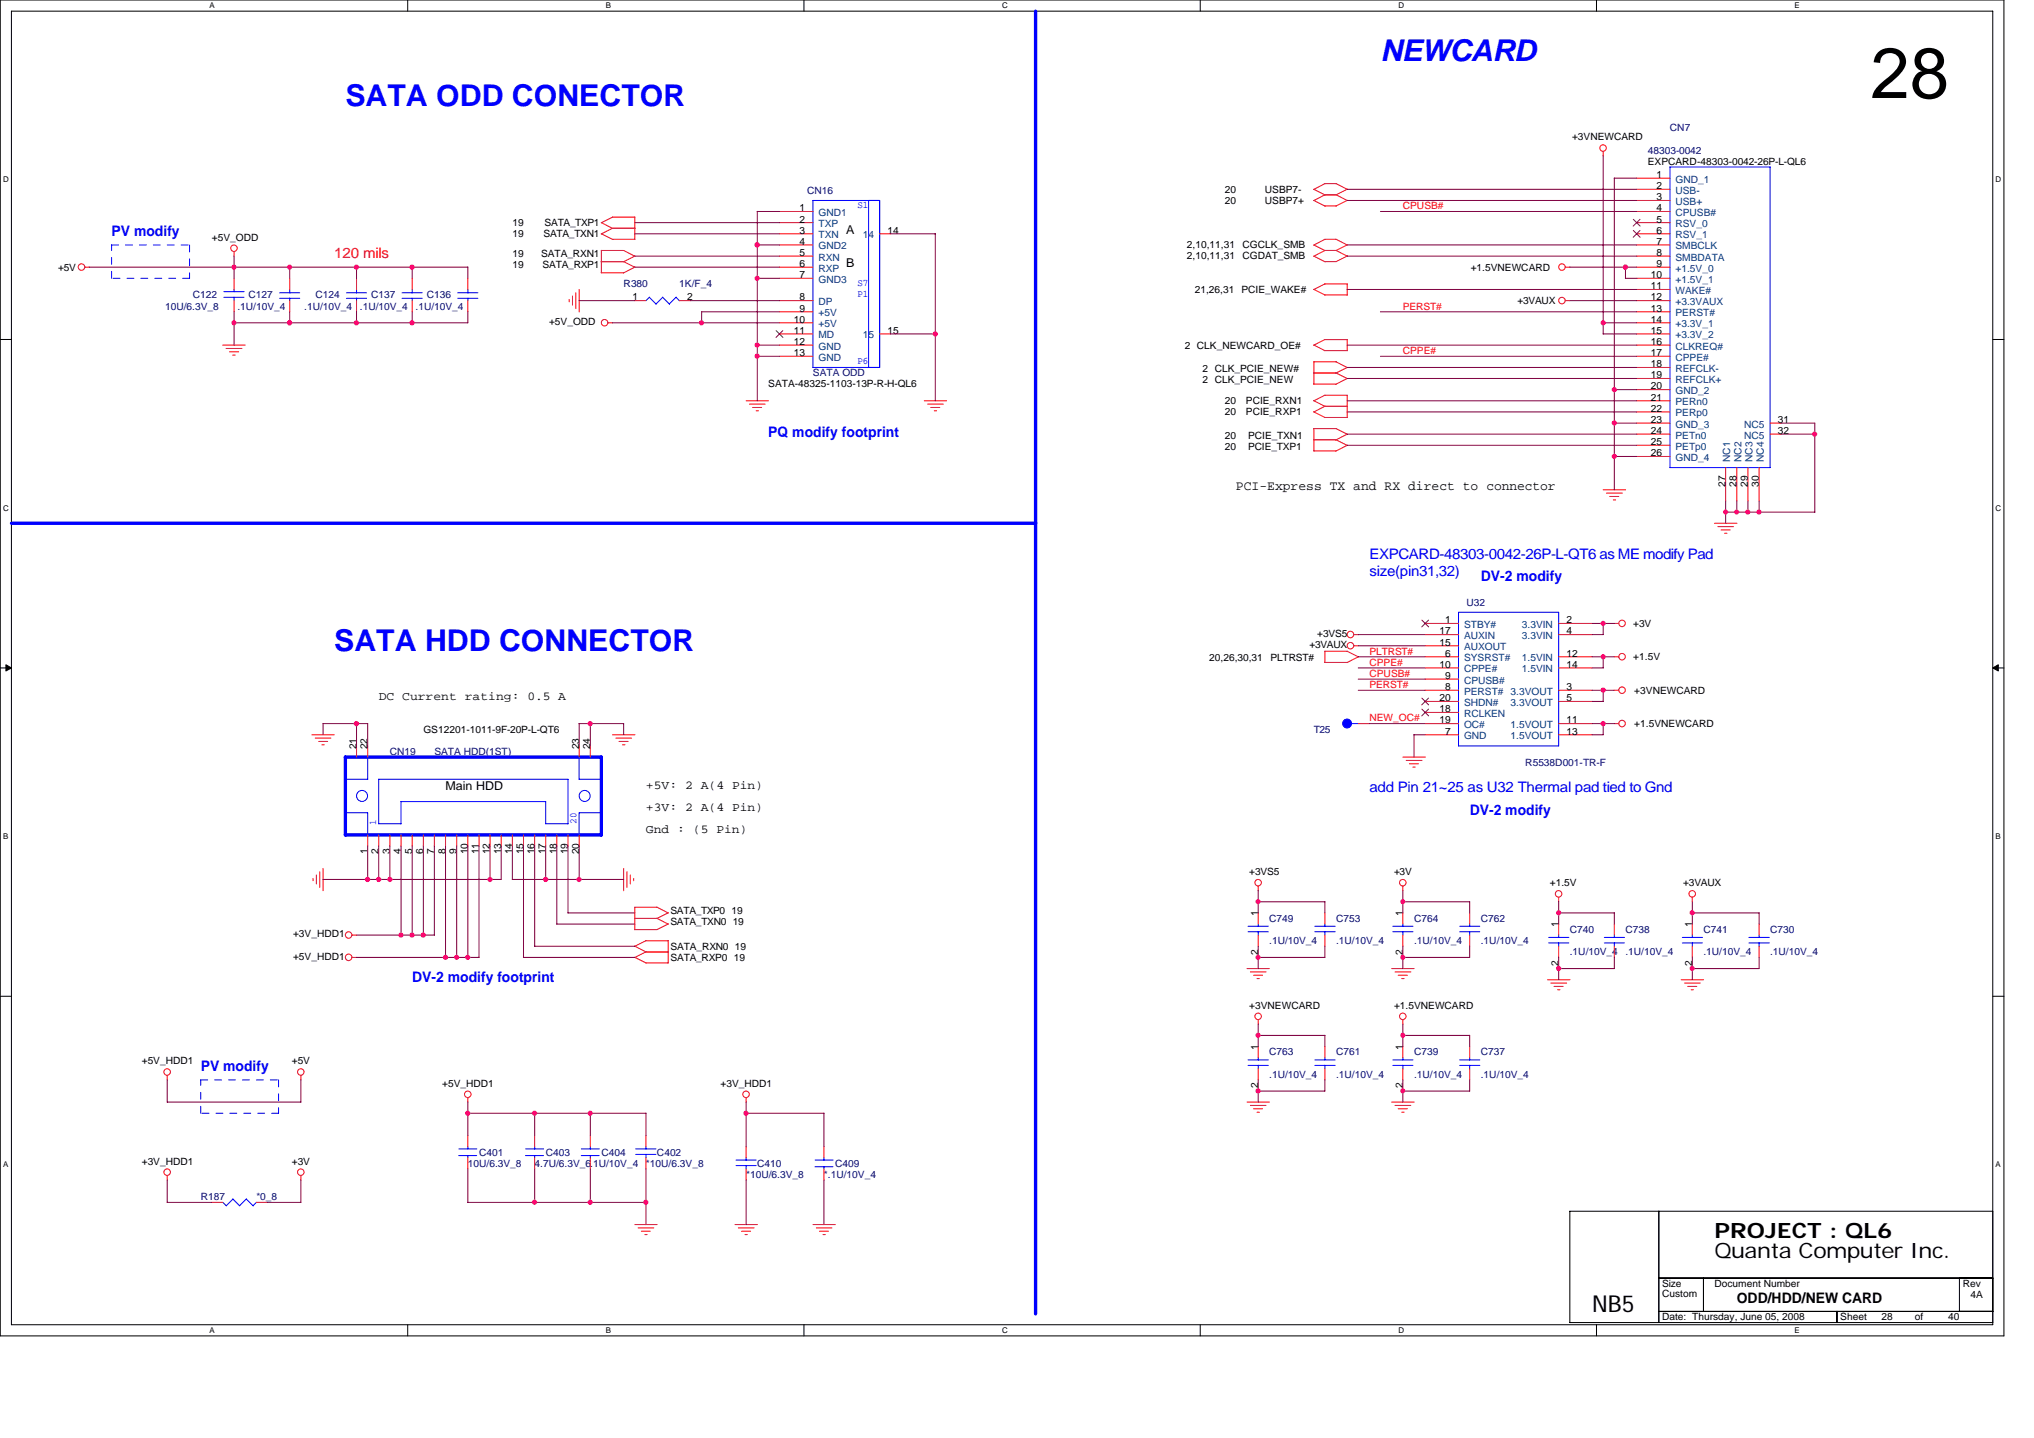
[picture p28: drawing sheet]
<svg xmlns="http://www.w3.org/2000/svg" width="297mm" height="210mm" viewBox="0 0 297 210" stroke-linecap="round" stroke-linejoin="round" font-family="sans-serif">
<defs><g id="words">
<text font-size="10.4" x="273.2" y="14.3">28</text>
<g font-size="4.4" fill="#00f">
<text x="201.6" y="8.9">NEWCARD</text>
<text x="50.4" y="15.5">SATA ODD CONECTOR</text>
<text x="48.8" y="95.1">SATA HDD CONNECTOR</text>
</g>
<text font-size="3.4" x="232.5" y="191.6">NB5</text>
<g font-size="3.1">
<text x="250.4" y="183.7">Quanta Computer Inc.</text>
<text x="250.4" y="180.8">PROJECT : QL6</text>
</g>
<g font-size="2.1" fill="#00f">
<text x="16.3" y="34.5">PV modify</text>
<text x="112.2" y="63.8">PQ modify footprint</text>
<text x="200" y="81.6">EXPCARD-48303-0042-26P-L-QT6 as ME modify Pad</text>
<text x="200" y="84.1">size(pin31,32)</text>
<text x="216.3" y="84.9">DV-2 modify</text>
<text x="200" y="115.7">add Pin 21~25 as U32 Thermal pad tied to Gnd</text>
<text x="214.6" y="119">DV-2 modify</text>
<text x="60.2" y="143.4">DV-2 modify footprint</text>
<text x="29.3" y="156.4">PV modify</text>
</g>
<text font-size="2.1" fill="#f00" x="48.8" y="37.7">120 mils</text>
<text font-size="2.1" x="253.6" y="190.2">ODD/HDD/NEW CARD</text>
<text font-size="1.9" x="180.5" y="71.5">PCI-Express TX and RX direct to connector</text>
<g font-size="1.8">
<text x="123.6" y="34.1">A</text>
<text x="123.6" y="39">B</text>
<text x="55.3" y="102.2">DC Current rating: 0.5 A</text>
<text x="65.1" y="115.4">Main HDD</text>
<text x="94.3" y="115.2">+5V: 2 A(4 Pin)</text>
<text x="94.3" y="118.4">+3V: 2 A(4 Pin)</text>
<text x="94.3" y="121.7">Gnd : (5 Pin)</text>
</g>
<g font-size="1.5">
<text x="229.6" y="20.5">+3VNEWCARD</text>
<text x="178.9" y="29.8">20</text>
<text x="178.9" y="28.1">20</text>
<text x="184.7" y="29.8">USBP7+</text>
<text x="184.7" y="28.1">USBP7-</text>
<text x="240.6" y="24.1">EXPCARD-48303-0042-26P-L-QL6</text>
<text x="241.9" y="26">1</text>
<text x="241.9" y="29.3">3</text>
<text x="241.9" y="27.6">2</text>
<text x="30.9" y="35.1">+5V_ODD</text>
<text x="74.8" y="34.6">19</text>
<text x="74.8" y="33">19</text>
<text x="79.4" y="34.6">SATA_TXN1</text>
<text x="79.5" y="33">SATA_TXP1</text>
<text x="116.8" y="30.9">1</text>
<text x="116.8" y="35.8">4</text>
<text x="116.8" y="32.5">2</text>
<text x="116.8" y="34.1">3</text>
<text x="129.6" y="34.1">14</text>
<text x="241.9" y="32.5">5</text>
<text x="241.9" y="35.8">7</text>
<text x="241.9" y="30.9">4</text>
<text x="241.9" y="34.1">6</text>
<text x="8.5" y="39.5">+5V</text>
<text x="74.8" y="39.2">19</text>
<text x="74.8" y="37.6">19</text>
<text x="79.1" y="37.6">SATA_RXN1</text>
<text x="79.2" y="39.2">SATA_RXP1</text>
<text x="116.8" y="40.6">7</text>
<text x="116.8" y="37.4">5</text>
<text x="116.8" y="39">6</text>
<text x="173.3" y="37.9">2,10,11,31</text>
<text x="173.3" y="36.3">2,10,11,31</text>
<text x="181.5" y="37.9">CGDAT_SMB</text>
<text x="181.5" y="36.3">CGCLK_SMB</text>
<text x="214.8" y="39.5">+1.5VNEWCARD</text>
<text x="241.1" y="40.6">10</text>
<text x="241.9" y="39">9</text>
<text x="241.9" y="37.4">8</text>
<text x="80.2" y="47.5">+5V_ODD</text>
<text x="92.4" y="43.9">1</text>
<text x="100.3" y="43.9">2</text>
<text x="115.9" y="47.1">10</text>
<text x="116.8" y="43.9">8</text>
<text x="116.8" y="45.5">9</text>
<text x="174.5" y="42.8">21,26,31</text>
<text x="181.3" y="42.8">PCIE_WAKE#</text>
<text x="221.6" y="44.4">+3VAUX</text>
<text x="241.1" y="42.2">11</text>
<text x="241.1" y="45.5">13</text>
<text x="241.1" y="43.9">12</text>
<text x="241.1" y="47.1">14</text>
<text x="115.9" y="48.7">11</text>
<text x="115.9" y="50.4">12</text>
<text x="115.9" y="52">13</text>
<text x="129.6" y="48.7">15</text>
<text x="173" y="50.9">2 CLK_NEWCARD_OE#</text>
<text x="241.1" y="48.7">15</text>
<text x="241.1" y="52">17</text>
<text x="241.1" y="50.4">16</text>
<text x="241.1" y="53.6">18</text>
<text x="112.2" y="56.6">SATA-48325-1103-13P-R-H-QL6</text>
<text x="175.6" y="54.3">2 CLK_PCIE_NEW#</text>
<text x="175.6" y="55.9">2 CLK_PCIE_NEW</text>
<text x="178.9" y="59">20</text>
<text x="181.9" y="59">PCIE_RXN1</text>
<text x="241.1" y="55.2">19</text>
<text x="241.1" y="56.9">20</text>
<text x="241.1" y="58.5">21</text>
<text x="178.9" y="64.1">20</text>
<text x="178.9" y="60.6">20</text>
<text x="178.9" y="65.7">20</text>
<text x="181.9" y="60.6">PCIE_RXP1</text>
<text x="182.3" y="64.1">PCIE_TXN1</text>
<text x="182.3" y="65.7">PCIE_TXP1</text>
<text x="241.1" y="60.1">22</text>
<text x="241.1" y="61.8">23</text>
<text x="241.1" y="63.4">24</text>
<text x="241.1" y="65">25</text>
<text x="259.6" y="61.8">31</text>
<text x="259.6" y="63.4">32</text>
<text x="241.1" y="66.6">26</text>
<text x="252" y="71.1" transform="rotate(-90 252 71.1)">27</text>
<text x="253.6" y="71.1" transform="rotate(-90 253.6 71.1)">28</text>
<text x="255.2" y="71.1" transform="rotate(-90 255.2 71.1)">29</text>
<text x="256.9" y="71.1" transform="rotate(-90 256.9 71.1)">30</text>
<text x="191.2" y="94.6">+3VAUX</text>
<text x="192.4" y="93">+3VS5</text>
<text x="210.2" y="92.6">17</text>
<text x="210.2" y="94.3">15</text>
<text x="211" y="91">1</text>
<text x="211" y="95.9">6</text>
<text x="228.8" y="91">2</text>
<text x="228.8" y="92.6">4</text>
<text x="228.8" y="95.9">12</text>
<text x="238.5" y="91.5">+3V</text>
<text x="176.6" y="96.6">20,26,30,31</text>
<text x="185.5" y="96.6">PLTRST#</text>
<text x="210.2" y="97.5">10</text>
<text x="211" y="99.1">9</text>
<text x="211" y="100.8">8</text>
<text x="228.8" y="97.5">14</text>
<text x="228.8" y="100.8">3</text>
<text x="238.5" y="96.4">+1.5V</text>
<text x="238.7" y="101.3">+3VNEWCARD</text>
<text x="61.8" y="107">GS12201-1011-9F-20P-L-QT6</text>
<text x="210.2" y="102.4">20</text>
<text x="210.2" y="104">18</text>
<text x="210.2" y="105.6">19</text>
<text x="211" y="107.3">7</text>
<text x="228.8" y="102.4">5</text>
<text x="228.8" y="105.6">11</text>
<text x="228.8" y="107.3">13</text>
<text x="238.7" y="106.2">+1.5VNEWCARD</text>
<text x="52" y="109.4" transform="rotate(-90 52 109.4)">21</text>
<text x="53.7" y="109.4" transform="rotate(-90 53.7 109.4)">22</text>
<text x="84.6" y="109.4" transform="rotate(-90 84.6 109.4)">23</text>
<text x="86.2" y="109.4" transform="rotate(-90 86.2 109.4)">24</text>
<text x="53.7" y="124.8" transform="rotate(-90 53.7 124.8)">1</text>
<text x="55.3" y="124.8" transform="rotate(-90 55.3 124.8)">2</text>
<text x="56.9" y="124.8" transform="rotate(-90 56.9 124.8)">3</text>
<text x="58.5" y="124.8" transform="rotate(-90 58.5 124.8)">4</text>
<text x="60.2" y="124.8" transform="rotate(-90 60.2 124.8)">5</text>
<text x="61.8" y="124.8" transform="rotate(-90 61.8 124.8)">6</text>
<text x="63.4" y="124.8" transform="rotate(-90 63.4 124.8)">7</text>
<text x="65" y="124.8" transform="rotate(-90 65 124.8)">8</text>
<text x="66.7" y="124.8" transform="rotate(-90 66.7 124.8)">9</text>
<text x="68.3" y="124.8" transform="rotate(-90 68.3 124.8)">10</text>
<text x="69.9" y="124.8" transform="rotate(-90 69.9 124.8)">11</text>
<text x="71.5" y="124.8" transform="rotate(-90 71.5 124.8)">12</text>
<text x="73.2" y="124.8" transform="rotate(-90 73.2 124.8)">13</text>
<text x="74.8" y="124.8" transform="rotate(-90 74.8 124.8)">14</text>
<text x="76.4" y="124.8" transform="rotate(-90 76.4 124.8)">15</text>
<text x="78.1" y="124.8" transform="rotate(-90 78.1 124.8)">16</text>
<text x="79.7" y="124.8" transform="rotate(-90 79.7 124.8)">17</text>
<text x="81.3" y="124.8" transform="rotate(-90 81.3 124.8)">18</text>
<text x="82.9" y="124.8" transform="rotate(-90 82.9 124.8)">19</text>
<text x="84.6" y="124.8" transform="rotate(-90 84.6 124.8)">20</text>
<text x="182.4" y="127.8">+3VS5</text>
<text x="203.6" y="127.8">+3V</text>
<text x="226.3" y="129.4">+1.5V</text>
<text x="245.8" y="129.4">+3VAUX</text>
<text x="42.8" y="136.9">+3V_HDD1</text>
<text x="97.9" y="133.5">SATA_TXP0 19</text>
<text x="97.9" y="135.1">SATA_TXN0 19</text>
<text x="183.7" y="133.8" transform="rotate(-90 183.7 133.8)">1</text>
<text x="204.8" y="133.8" transform="rotate(-90 204.8 133.8)">1</text>
<text x="227.6" y="135.4" transform="rotate(-90 227.6 135.4)">1</text>
<text x="247.1" y="135.4" transform="rotate(-90 247.1 135.4)">1</text>
<text x="42.8" y="140.1">+5V_HDD1</text>
<text x="97.9" y="138.7">SATA_RXN0 19</text>
<text x="97.9" y="140.3">SATA_RXP0 19</text>
<text x="183.7" y="139.4" transform="rotate(-90 183.7 139.4)">2</text>
<text x="204.8" y="139.4" transform="rotate(-90 204.8 139.4)">2</text>
<text x="227.6" y="141" transform="rotate(-90 227.6 141)">2</text>
<text x="247.1" y="141" transform="rotate(-90 247.1 141)">2</text>
<text x="182.4" y="147.3">+3VNEWCARD</text>
<text x="203.6" y="147.3">+1.5VNEWCARD</text>
<text x="20.7" y="155.4">+5V_HDD1</text>
<text x="42.6" y="155.4">+5V</text>
<text x="183.7" y="153.3" transform="rotate(-90 183.7 153.3)">1</text>
<text x="204.8" y="153.3" transform="rotate(-90 204.8 153.3)">1</text>
<text x="64.6" y="158.7">+5V_HDD1</text>
<text x="105.2" y="158.7">+3V_HDD1</text>
<text x="183.7" y="158.9" transform="rotate(-90 183.7 158.9)">2</text>
<text x="204.8" y="158.9" transform="rotate(-90 204.8 158.9)">2</text>
<text x="20.7" y="170.1">+3V_HDD1</text>
<text x="42.6" y="170.1">+3V</text>
<text x="242.7" y="189.4">Custom</text>
<text x="242.7" y="187.9">Size</text>
<text x="250.4" y="187.9">Document Number</text>
<text x="286.6" y="187.9">Rev</text>
<text x="287.8" y="189.6">4A</text>
<text x="242.7" y="192.8">Date: Thursday, June 05, 2008</text>
<text x="268.7" y="192.8">Sheet</text>
<text x="274.8" y="192.8">28</text>
<text x="279.7" y="192.8">of</text>
<text x="284.5" y="192.8">40</text>
</g>
<g font-size="1.5" fill="#000080">
<text x="240.6" y="22.5">48303-0042</text>
<text x="243.9" y="19.2">CN7</text>
<text x="117.9" y="28.3">CN16</text>
<text x="91.1" y="42">R380</text>
<text x="99.2" y="42">1K/F_4</text>
<text x="24.1" y="45.2">10U/6.3V_8</text>
<text x="28.2" y="43.6">C122</text>
<text x="34.7" y="45.2">.1U/10V_4</text>
<text x="36.3" y="43.6">C127</text>
<text x="44.4" y="45.2">.1U/10V_4</text>
<text x="46.1" y="43.6">C124</text>
<text x="52.6" y="45.2">.1U/10V_4</text>
<text x="54.2" y="43.6">C137</text>
<text x="60.7" y="45.2">.1U/10V_4</text>
<text x="62.3" y="43.6">C136</text>
<text x="118.7" y="55">SATA ODD</text>
<text x="214.1" y="88.5">U32</text>
<text x="191.9" y="107">T25</text>
<text x="56.9" y="110.2">CN19</text>
<text x="63.4" y="110.2">SATA HDD(1ST)</text>
<text x="222.8" y="111.9">R5538D001-TR-F</text>
<text x="185.4" y="134.6">C749</text>
<text x="185.4" y="137.9">.1U/10V_4</text>
<text x="195.1" y="134.6">C753</text>
<text x="195.1" y="137.9">.1U/10V_4</text>
<text x="206.5" y="134.6">C764</text>
<text x="206.5" y="137.9">.1U/10V_4</text>
<text x="216.3" y="134.6">C762</text>
<text x="216.3" y="137.9">.1U/10V_4</text>
<text x="229.3" y="136.2">C740</text>
<text x="237.4" y="136.2">C738</text>
<text x="248.8" y="136.2">C741</text>
<text x="258.5" y="136.2">C730</text>
<text x="229.3" y="139.5">.1U/10V_4</text>
<text x="237.4" y="139.5">.1U/10V_4</text>
<text x="248.8" y="139.5">.1U/10V_4</text>
<text x="258.5" y="139.5">.1U/10V_4</text>
<text x="185.4" y="154.1">C763</text>
<text x="195.1" y="154.1">C761</text>
<text x="206.5" y="154.1">C739</text>
<text x="216.3" y="154.1">C737</text>
<text x="185.4" y="157.4">.1U/10V_4</text>
<text x="195.1" y="157.4">.1U/10V_4</text>
<text x="206.5" y="157.4">.1U/10V_4</text>
<text x="216.3" y="157.4">.1U/10V_4</text>
<text x="68.3" y="170.4">10U/6.3V_8</text>
<text x="70" y="168.8">C401</text>
<text x="78.1" y="170.4">4.7U/6.3V_6.1U/10V_4</text>
<text x="79.7" y="168.8">C403</text>
<text x="87.8" y="168.8">C404</text>
<text x="94.3" y="170.4">*10U/6.3V_8</text>
<text x="95.9" y="168.8">C402</text>
<text x="109" y="172">*10U/6.3V_8</text>
<text x="110.6" y="170.4">C410</text>
<text x="120.3" y="172">*.1U/10V_4</text>
<text x="122" y="170.4">C409</text>
<text x="29.3" y="175.3">R187</text>
<text x="37.4" y="175.3">*0_8</text>
</g>
<g font-size="1.5" fill="#004080">
<text x="244.7" y="26.7">GND_1</text>
<text x="244.7" y="29.9">USB+</text>
<text x="244.7" y="28.3">USB-</text>
<text x="119.5" y="31.5">GND1</text>
<text x="119.5" y="33.2">TXP</text>
<text x="119.5" y="34.8">TXN</text>
<text x="126" y="34.8">14</text>
<text x="244.7" y="33.2">RSV_0</text>
<text x="244.7" y="31.5">CPUSB#</text>
<text x="244.7" y="34.8">RSV_1</text>
<text x="119.5" y="36.4">GND2</text>
<text x="119.5" y="41.3">GND3</text>
<text x="119.5" y="38.1">RXN</text>
<text x="119.5" y="39.7">RXP</text>
<text x="244.7" y="36.4">SMBCLK</text>
<text x="244.7" y="39.7">+1.5V_0</text>
<text x="244.7" y="38.1">SMBDATA</text>
<text x="244.7" y="41.3">+1.5V_1</text>
<text x="119.5" y="44.6">DP</text>
<text x="119.5" y="46.2">+5V</text>
<text x="119.5" y="47.8">+5V</text>
<text x="244.7" y="42.9">WAKE#</text>
<text x="244.7" y="46.2">PERST#</text>
<text x="244.7" y="44.6">+3.3VAUX</text>
<text x="244.7" y="47.8">+3.3V_1</text>
<text x="119.5" y="49.4">MD</text>
<text x="119.5" y="51.1">GND</text>
<text x="119.5" y="52.7">GND</text>
<text x="126" y="49.4">15</text>
<text x="244.7" y="49.4">+3.3V_2</text>
<text x="244.7" y="52.7">CPPE#</text>
<text x="244.7" y="51.1">CLKREQ#</text>
<text x="244.7" y="55.9">REFCLK+</text>
<text x="244.7" y="54.3">REFCLK-</text>
<text x="244.7" y="57.6">GND_2</text>
<text x="244.7" y="59.2">PERn0</text>
<text x="244.7" y="60.8">PERp0</text>
<text x="244.7" y="62.4">GND_3</text>
<text x="244.7" y="64.1">PETn0</text>
<text x="244.7" y="65.7">PETp0</text>
<text x="254.7" y="62.4">NC5</text>
<text x="254.7" y="64.1">NC5</text>
<text x="244.7" y="67.3">GND_4</text>
<text x="252.7" y="67.5" transform="rotate(-90 252.7 67.5)">NC1</text>
<text x="254.3" y="67.5" transform="rotate(-90 254.3 67.5)">NC2</text>
<text x="255.9" y="67.5" transform="rotate(-90 255.9 67.5)">NC3</text>
<text x="257.6" y="67.5" transform="rotate(-90 257.6 67.5)">NC4</text>
<text x="213.8" y="91.7">STBY#</text>
<text x="213.8" y="93.3">AUXIN</text>
<text x="213.8" y="95">AUXOUT</text>
<text x="222.2" y="91.7">3.3VIN</text>
<text x="222.2" y="93.3">3.3VIN</text>
<text x="213.8" y="96.6">SYSRST#</text>
<text x="213.8" y="98.2">CPPE#</text>
<text x="213.8" y="99.8">CPUSB#</text>
<text x="213.8" y="101.5">PERST# 3.3VOUT</text>
<text x="222.2" y="96.6">1.5VIN</text>
<text x="222.2" y="98.2">1.5VIN</text>
<text x="213.8" y="103.1">SHDN#</text>
<text x="213.8" y="104.7">RCLKEN</text>
<text x="213.8" y="106.3">OC#</text>
<text x="213.8" y="107.9">GND</text>
<text x="220.6" y="103.1">3.3VOUT</text>
<text x="220.6" y="106.3">1.5VOUT</text>
<text x="220.6" y="107.9">1.5VOUT</text>
</g>
<g font-size="1.5" fill="#00f">
<text x="125.2" y="30.4">S1</text>
<text x="125.2" y="41.8">S7</text>
<text x="125.2" y="43.4">P1</text>
<text x="125.2" y="53.2">P6</text>
<text x="54.9" y="120.5" transform="rotate(-90 54.9 120.5)">1</text>
<text x="84.2" y="120.3" transform="rotate(-90 84.2 120.3)">20</text>
</g>
<g font-size="1.5" fill="#f00">
<text x="204.9" y="30.6">CPUSB#</text>
<text x="204.9" y="45.2">PERST#</text>
<text x="204.9" y="51.7">CPPE#</text>
<text x="200" y="95.6">PLTRST#</text>
<text x="200" y="98.8">CPUSB#</text>
<text x="200" y="97.2">CPPE#</text>
<text x="200" y="100.5">PERST#</text>
<text x="200" y="105.3">NEW_OC#</text>
</g>
<g font-size="1.2">
<text x="30.6" y="1.2">A</text>
<text x="88.5" y="1.2">B</text>
<text x="146.3" y="1.2">C</text>
<text x="204.2" y="1.2">D</text>
<text x="262.1" y="1.2">E</text>
<text x=".5" y="26.6">D</text>
<text x="291.4" y="26.6">D</text>
<text x=".5" y="74.6">C</text>
<text x="291.4" y="74.6">C</text>
<text x=".5" y="122.5">B</text>
<text x="291.4" y="122.5">B</text>
<text x=".5" y="170.5">A</text>
<text x="291.4" y="170.5">A</text>
<text x="30.6" y="194.7">A</text>
<text x="88.5" y="194.7">B</text>
<text x="146.3" y="194.7">C</text>
<text x="204.2" y="194.7">D</text>
<text x="262.1" y="194.7">E</text>
</g>
</g></defs>
<path d="M0 0h292.6v195.1h-292.6zM1.7 1.6h289.3v191.8h-289.3z" fill="none" stroke="#000" stroke-width=".15"/>
<g fill="#fff">
<path d="M30.6 .2h.8v1.3h-.8z"/>
<path d="M30.6 193.6h.8v1.3h-.8z"/>
</g>
<path d="M59.5 0v1.6M59.5 193.4v1.7" fill="none" stroke="#000" stroke-width=".15"/>
<g fill="#fff">
<path d="M88.5 .2h.7v1.3h-.7z"/>
<path d="M88.5 193.6h.7v1.3h-.7z"/>
</g>
<path d="M117.4 0v1.6M117.4 193.4v1.7" fill="none" stroke="#000" stroke-width=".15"/>
<g fill="#fff">
<path d="M146.3 .2h.9v1.3h-.9z"/>
<path d="M146.3 193.6h.9v1.3h-.9z"/>
</g>
<path d="M175.3 0v1.6M175.3 193.4v1.7" fill="none" stroke="#000" stroke-width=".15"/>
<g fill="#fff">
<path d="M204.2 .2h.8v1.3h-.8z"/>
<path d="M204.2 193.6h.8v1.3h-.8z"/>
</g>
<path d="M233.1 0v1.6M233.1 193.4v1.7" fill="none" stroke="#000" stroke-width=".15"/>
<g fill="#fff">
<path d="M262.1 .2h.7v1.3h-.7z"/>
<path d="M262.1 193.6h.7v1.3h-.7z"/>
<path d="M.5 25.6h.8v1.3h-.8z"/>
<path d="M291.4 25.6h.9v1.3h-.9z"/>
<path d="M.5 73.5h.8v1.3h-.8z"/>
<path d="M291.4 73.5h.9v1.3h-.9z"/>
</g>
<path d="M0 49.6h1.7M291 49.6h1.6" fill="none" stroke="#000" stroke-width=".15"/>
<g fill="#fff">
<path d="M.5 121.5h.7v1.3h-.7z"/>
<path d="M291.4 121.5h.8v1.3h-.8z"/>
</g>
<path d="M0 97.5h1.7M291 97.5h1.6" fill="none" stroke="#000" stroke-width=".15"/>
<path d="M.9 97.1l.8 .4-.8 .5zM291 97.5l.8-.4v.9z" fill="#000" stroke="#000" stroke-width=".15"/>
<g fill="#fff">
<path d="M.5 169.4h.7v1.3h-.7z"/>
<path d="M291.4 169.4h.8v1.3h-.8z"/>
</g>
<path d="M0 145.5h1.7M291 145.5h1.6M229.3 176.9h61.7v16.2h-61.7zM242.2 176.9v16.2M242.2 186.6h48.8M242.2 191.5h48.8M248.8 186.6v4.9M268.3 191.5v1.6M286.1 186.6v4.9" fill="none" stroke="#000" stroke-width=".15"/>
<path d="M151.2 1.6v190.3M1.7 76.4h149.6M50.4 110.6h37.4v11.3h-37.4z" fill="none" stroke="#00f" stroke-width=".49"/>
<path d="M16.3 35.8h11.4M27.7 35.8v4.8M16.3 40.6v-4.8M27.7 40.6h-11.4M29.3 157.7h11.4M40.7 157.7v4.9M29.3 162.6v-4.9M40.7 162.6h-11.4" fill="none" stroke="#00f" stroke-width=".15" stroke-dasharray="1 1 1 1 1 1 1 1"/>
<g fill="none" stroke="#f00" stroke-width=".15">
<path d="M12.4 39h.7M34.2 36.7v.7M87.8 38.2h3.3l1.6 .8M87.8 36.6h3.3l1.6 .8M87.8 34.1l1.7 .9M87.8 36.6v3.2h3.3M89.4 31.7h3.3v3.2M89.4 33.3h3.3M89.4 34.9h3.3M89.4 31.7l-1.6 .8 1.7 .9M89.4 33.3l-1.6 .9M92.7 37.4l-1.6 .8"/>
<path d="M92.7 39l-1.6 .9M113.8 39h4.9M113.8 30.9h4.9M113.8 35.8h4.9M113.8 32.5h4.9M113.8 34.1h4.9M113.8 37.4h4.9M128.5 34.1h1.6M191.9 37.4l1.6 .8M191.9 27.6l1.6 .9M193.5 36.6h1.6M193.5 34.9h1.6l1.6 .9"/>
<path d="M193.5 28.4h1.6M193.5 26.8h1.6M193.5 34.9l-1.6 .9 1.6 .8-1.6 .8M193.5 38.2h1.6M193.5 28.4l-1.6 .9 1.6 .8h1.6M193.5 26.8l-1.6 .9M195.1 36.6l1.6 .8-1.6 .8M195.1 26.8l1.7 .8-1.7 .8 1.6 .9M196.8 35.8l-1.7 .8M196.8 29.3l-1.7 .8M228.6 39h.7M234.1 22.1v.7"/>
<path d="M239 39h4.9M239 30.9h4.9M239 35.8h4.9M239 32.5h4.9M239 34.1h4.9M239 37.4h4.9M239 26h4.9M239 29.3h4.9M239 27.6h4.9M32.5 50.4h3.3M33 50.9h2.3M33.5 51.4h1.4"/>
<path d="M34 51.9h.4M34.2 40.6v1.7M34.2 43.9v1.6M42.3 40.6v1.7M42.3 43.9v1.6M52.1 40.6v1.7M52.1 43.9v1.6M60.2 40.6v1.7M60.2 43.9v1.6M68.3 40.6v1.7M68.3 43.9v1.6M83.1 43.7v.4"/>
<path d="M83.6 43.2v1.4M84.1 42.8v2.3M84.6 42.3v3.3M88.8 47.1h.7M92.7 43.9h1.6M99.2 43.9h1.6M109 58.5h3.2M109.4 59h2.3M109.9 59.5h1.3M110.4 60h.4M113.8 43.9h4.9M113.8 50.4h4.9"/>
<path d="M113.8 47.1h4.9M113.8 40.6h4.9M113.8 45.5h4.9M113.8 48.8h4.9M113.8 52h4.9M128.5 48.8h1.6M135 58.5h3.2M135.5 59h2.2M135.9 59.5h1.3M136.4 60h.4M191.9 42.2l1.6 .9M191.9 58.5l1.6 .8"/>
<path d="M191.9 54.5h3.2M193.5 59.3h3.3M193.5 51.2h3.2M193.5 41.5h3.3l-.1 1.6h-3.2M193.5 51.2l-1.6-.8 1.6-.8h3.2v1.6M193.5 57.7h3.2v3.3h-3.2M193.5 41.4l-1.6 .9M193.5 59.3l-1.6 .9M193.5 57.7l-1.6 .8M195.1 52.8l1.7 .9-1.7 .8 1.7 .8-1.7 .8M195.1 52.8h-3.2v3.3h3.2M228.6 43.9h.7"/>
<path d="M239 43.9h4.9M239 50.4h4.9M239 58.5h4.9M239 47.1h4.9M239 40.6h4.9M239 45.5h4.9M239 48.8h4.9M239 52h4.9M239 42.3h4.9M239 55.3h4.9M239 53.7h4.9M239 56.9h4.9"/>
<path d="M191.9 64.2h3.2M191.9 60.1l1.6 .9M195.1 62.6l1.7 .8M195.1 64.2l1.7 .8M195.1 62.6h-3.2v3.2h3.2l1.6-.8M196.7 63.4l-1.6 .8M234.1 71.5h3.3M234.6 72h2.3M235.1 72.5h1.3M235.6 73h.3M239 60.2h4.9M239 61.8h4.9"/>
<path d="M239 63.4h4.9M239 65h4.9M239 66.7h4.9M250.4 76.4h3.3M250.9 76.9h2.3M251.3 77.4h1.4M251.9 77.9h.3M252 68.3v4.9M253.6 68.3v4.9M255.3 68.3v4.9M256.9 68.3v4.9M258.5 61.8h1.6"/>
<path d="M258.5 63.4h1.6M193.5 96.7h3.2M193.5 95.1v1.6M193.5 95.1h3.3l1.6 .8M197.7 92.7h.7M197.7 94.3h.7M198.4 95.9l-1.7 .9M208.1 91h4.9M208.1 95.9h4.9M208.1 92.7h4.9M208.1 94.3h4.9M208.1 97.5h4.9"/>
<path d="M208.1 99.2h4.9M227.6 91h4.9M227.6 95.9h4.9M227.6 92.7h4.9M227.6 97.5h4.9M235.7 91h.7M235.7 95.9h.7M45.5 107.3h3.3M46 107.8h2.3M46.5 108.3h1.4M47 108.8h.3M52.1 108.9v1.7"/>
<path d="M53.7 108.9v1.7M84.6 108.9v1.7M86.2 108.9v1.7M89.4 107.3h3.3M89.9 107.8h2.3M90.4 108.3h1.3M90.9 108.8h.4M198.4 105.7h1.6M204.9 110.6h3.2M205.4 111h2.3M205.8 111.5h1.4M206.3 112h.4"/>
<path d="M208.1 100.8h4.9M208.1 105.7h4.9M208.1 107.3h4.9M208.1 102.4h4.9M208.1 104h4.9M227.6 100.8h4.9M227.6 105.7h4.9M227.6 107.3h4.9M227.6 102.4h4.9M235.7 100.8h.7M235.7 105.7h.7M45.7 128.3v.3"/>
<path d="M46.2 127.8v1.3M46.7 127.3v2.3M47.2 126.8v3.3M51.4 136.5h.7M51.4 139.8h.7M53.7 121.9v1.6M55.3 121.9v1.6M56.9 121.9v1.6M58.6 121.9v1.6M60.2 121.9v1.6M61.8 121.9v1.6M63.4 121.9v1.6"/>
<path d="M65.1 121.9v1.6M66.7 121.9v1.6M68.3 121.9v1.6M70 121.9v1.6M71.6 121.9v1.6M73.2 121.9v1.6M74.8 121.9v1.6M76.5 121.9v1.6M78.1 121.9v1.6M79.7 121.9v1.6M81.3 121.9v1.6M82.9 121.9v1.6"/>
<path d="M84.6 121.9v1.6M91.1 126.8v3.3M91.6 127.3v2.3M92.1 127.8v1.3M92.5 128.3v.3M92.7 134.1h3.3M92.7 138.2l1.6 .8-1.6 .8 1.6 .8M92.7 135.7h3.3M94.3 139h3.3M94.3 137.4h3.3v3.2M94.4 137.4l-1.7 .8M95.9 132.5l1.7 .8-1.7 .8"/>
<path d="M95.9 134.1l1.7 .8M95.9 132.5h-3.2v3.3M97.6 134.9l-1.7 .8M183.7 129.4v.7M183.7 133.3v1.6M183.7 136.5v1.7M193.5 133.3v1.6M193.5 136.5v1.7M204.9 129.4v.7M204.9 133.3v1.6M204.9 136.5v1.7M214.6 133.3v1.6"/>
<path d="M214.6 136.5v1.7M227.6 131v.7M227.6 134.9v1.6M227.6 138.2v1.6M235.8 134.9v1.6M235.8 138.2v1.6M247.1 131v.7M247.1 134.9v1.6M247.1 138.2v1.6M256.9 134.9v1.6M256.9 138.2v1.6M24.4 157v.7"/>
<path d="M43.9 157v.7M94.3 140.6h3.3M182.1 141.4h3.3M182.6 141.9h2.3M183.1 142.4h1.3M183.6 142.9h.3M183.7 148.9v.7M183.7 152.8v1.6M183.7 156.1v1.6M193.5 152.8v1.6M193.5 156.1v1.6M203.2 141.4h3.3"/>
<path d="M203.7 141.9h2.3M204.2 142.4h1.3M204.7 142.9h.4M204.9 148.9v.7M204.9 152.8v1.6M204.9 156.1v1.6M214.6 152.8v1.6M214.6 156.1v1.6M226 143.1h3.3M226.5 143.6h2.3M226.9 144h1.4M227.5 144.5h.3"/>
<path d="M245.5 143.1h3.3M246 143.6h2.3M246.5 144h1.3M247 144.5h.3M24.4 171.7v.6M30.9 175.6h1.7M37.4 175.6h1.6M43.9 171.7v.6M68.3 160.3v.7M68.3 165.8v1.6M68.3 169.1v1.6M78.1 165.8v1.6"/>
<path d="M78.1 169.1v1.6M86.2 165.8v1.6M86.2 169.1v1.6M92.7 178.8h3.3M93.2 179.3h2.3M93.7 179.8h1.3M94.3 165.8v1.6M94.3 169.1v1.6M107.3 178.8h3.3M107.8 179.3h2.3M108.3 179.8h1.3M109 160.3v.7"/>
<path d="M109 167.4v1.7M109 170.7v1.6M118.7 178.8h3.3M119.2 179.3h2.3M119.7 179.8h1.3M120.3 167.4v1.7M120.3 170.7v1.6M182.1 160.9h3.3M182.6 161.4h2.3M183.1 161.9h1.3M183.6 162.4h.3M203.2 160.9h3.3"/>
<path d="M203.7 161.4h2.3M204.2 161.9h1.3M204.7 162.4h.4M94.2 180.3h.3M108.8 180.3h.3M120.2 180.3h.3"/>
<circle cx="11.9" cy="39" r=".48"/>
<circle cx="34.2" cy="36.2" r=".48"/>
<circle cx="228.1" cy="39" r=".48"/>
<circle cx="234.1" cy="21.6" r=".48"/>
<circle cx="88.3" cy="47.1" r=".48"/>
<circle cx="228.1" cy="43.9" r=".48"/>
<circle cx="197.2" cy="92.7" r=".48"/>
<circle cx="197.2" cy="94.3" r=".48"/>
<circle cx="236.9" cy="91" r=".48"/>
<circle cx="236.9" cy="95.9" r=".48"/>
<circle cx="236.9" cy="100.8" r=".48"/>
<circle cx="236.9" cy="105.7" r=".48"/>
<circle cx="50.9" cy="136.5" r=".48"/>
<circle cx="50.9" cy="139.8" r=".48"/>
<circle cx="183.7" cy="128.9" r=".48"/>
<circle cx="204.9" cy="128.9" r=".48"/>
<circle cx="227.6" cy="130.5" r=".48"/>
<circle cx="247.1" cy="130.5" r=".48"/>
<circle cx="24.4" cy="156.5" r=".48"/>
<circle cx="43.9" cy="156.5" r=".48"/>
<circle cx="68.3" cy="159.8" r=".48"/>
<circle cx="109" cy="159.8" r=".48"/>
<circle cx="183.7" cy="148.4" r=".48"/>
<circle cx="204.9" cy="148.4" r=".48"/>
<circle cx="24.4" cy="171.2" r=".48"/>
<circle cx="43.9" cy="171.2" r=".48"/>
</g>
<g fill="none" stroke="#00f" stroke-width=".15">
<path d="M118.7 29.3h9.8v24.4h-9.8zM126.8 29.3v24.4M243.9 24.4h14.6v43.9h-14.6zM32.7 43.4h2.9M32.7 42.6h2.9M34.2 42.3v.3M34.2 43.4v.5M40.8 42.8h3M40.8 43.6h3M42.3 42.3v.5M42.3 43.5v.4M50.6 42.8h2.9"/>
<path d="M50.6 43.6h2.9M52.1 42.3v.5M52.1 43.5v.4M58.7 42.8h3M58.7 43.6h3M60.2 42.3v.5M60.2 43.5v.4M66.8 42.8h3M66.8 43.6h3M68.3 42.3v.5M68.3 43.5v.4M94.8 43.4l1 1 1-1 1 1"/>
<path d="M94.8 43.4l-.5 .5M98.7 43.4l.5 .5M98.7 43.4l-1 1M213 89.4h14.6v19.5h-14.6zM50.4 118.7h3.3v3.2h-3.3zM50.4 110.6h3.3v3.2h-3.3zM55.3 113.8h27.7M55.3 113.8v6.5M82.9 113.8v6.5h-3.2M84.6 118.7h3.2v3.2h-3.2zM84.6 110.6h3.2v3.2h-3.2zM197.4 105.7h1"/>
<path d="M55.3 120.3h3.3v-3.2h21.1v3.2M182.3 136.1h2.9M182.3 135.3h2.9M183.7 134.9v.4M183.7 136v.5M192 136.1h3M192 135.3h3M193.5 134.9v.4M193.5 136v.5M203.4 136.1h3M203.4 135.3h3M204.9 134.9v.4"/>
<path d="M204.9 136v.5M213.2 136.1h2.9M213.2 135.3h2.9M214.6 134.9v.4M214.6 136v.5M226.2 137.7h2.9M226.2 136.9h2.9M227.6 136.5v.4M227.6 137.7v.5M234.3 137.7h2.9M234.3 136.9h2.9M235.8 136.5v.4"/>
<path d="M235.8 137.7v.5M245.7 137.7h2.9M245.7 136.9h2.9M247.1 136.5v.4M247.1 137.7v.5M255.4 137.7h3M255.4 136.9h3M256.9 136.5v.4M256.9 137.7v.5M182.3 155.6h2.9M182.3 154.8h2.9M183.7 154.4v.4"/>
<path d="M183.7 155.6v.5M192 155.6h3M192 154.8h3M193.5 154.4v.4M193.5 155.6v.5M203.4 155.6h3M203.4 154.8h3M204.9 154.4v.4M204.9 155.6v.5M213.2 155.6h2.9M213.2 154.8h2.9M214.6 154.4v.4"/>
<path d="M214.6 155.6v.5M32.6 175.6l.5 .5M34 175.1l1 1M34 175.1l-1 1M36 175.1l1 1M36 175.1l-1 1M37.5 175.6l-.5 .5M67 168.7h2.6M67 167.8h2.6M68.3 167.4v.4M68.3 168.7v.4M76.7 168.7h2.7"/>
<path d="M76.8 167.8h2.6M78.1 167.4v.4M78.1 168.7v.4M84.9 168.7h2.6M84.9 167.8h2.6M86.2 167.4v.4M86.2 168.7v.4M92.8 167.8h3M92.8 168.6h3M94.3 167.4v.4M94.3 168.6v.5M107.5 170.2h2.9"/>
<path d="M107.5 169.4h2.9M109 169.1v.3M109 170.2v.5M119 170.4h2.6M119 169.4h2.7M120.3 169.1v.3M120.3 170.3v.4"/>
<circle cx="52.9" cy="116.2" r=".8"/>
<circle cx="85.4" cy="116.2" r=".8"/>
</g>
<path d="M238.5 32l1 1M238.5 33.7l1 .9M239.5 32l-1 1M239.5 33.7l-1 .9M113.3 48.3l1 1M114.3 48.3l-1 1M207.6 90.6l1 .9M208.6 90.6l-1 .9M207.6 101.9l1 1M207.6 103.5l1 1M208.6 101.9l-1 1M208.6 103.5l-1 1" fill="none" stroke="#804000" stroke-width=".15"/>
<circle cx="196.7" cy="105.7" r=".65" fill="#00f" stroke="#00f" stroke-width=".15"/>
<g fill="none" stroke="#800040" stroke-width=".15">
<path d="M13 39h55.3M34.2 37.4v3.2M42.3 39v1.6M52.1 39v1.6M60.2 39v1.6M68.3 39v1.6M92.7 39h21.1M92.7 37.4h21.1M92.7 32.5h21.1M92.7 34.1h21.1M110.6 30.9h3.2M110.6 35.8h3.2"/>
<path d="M110.6 30.9v27.6M130.1 34.1h6.5v24.4M196.7 29.3h42.3M196.7 35.8h42.3M196.7 37.4h42.3M196.7 27.6h42.3M201.6 30.9h37.4M229.2 39h9.8M234.1 22.7v26.1M235.7 26h3.3M235.8 26v45.5M237.4 39v1.6"/>
<path d="M34.2 45.5v4.9M42.3 45.5v1.6M52.1 45.5v1.6M60.2 45.5v1.6M68.3 45.5v1.6h-34.1M84.6 43.9h8.1M89.4 47.1h24.4M100.8 43.9h13M102.4 45.5h11.4M102.5 45.5v1.6M110.6 50.4h3.2M110.6 52h3.2"/>
<path d="M110.6 40.6h3.2M130.1 48.8h6.5M196.7 50.4h42.3M196.7 58.5h42.3M196.7 55.3h42.3M196.7 53.7h42.3M196.7 42.3h42.3M201.6 52h37.4M201.6 45.5h37.4M229.2 43.9h9.8M234.1 47.1h4.9M234.1 48.8h4.9"/>
<path d="M235.7 56.9h3.3M237.4 40.6h1.6M196.7 60.2h42.3M196.7 65h42.3M196.7 63.4h42.3M235.7 66.7h3.3M235.7 61.8h3.3M252 74.8h13M252 73.1v3.3M253.6 73.1v1.7M255.3 73.2v1.6M256.9 73.2v1.6"/>
<path d="M260.1 63.4h4.9M260.1 61.8h4.9M265 61.8v13M198.3 95.9h9.8M198.3 99.2h9.8M198.3 92.7h9.8M198.3 97.5h9.8M198.3 94.3h9.8M232.5 95.9h3.3M232.5 91h3.3M234.1 91v1.7h-1.6M234.1 95.9v1.6h-1.6"/>
<path d="M47.2 107.3v-1.6h6.5v3.2M52.1 105.6v3.3M84.6 105.7h6.5v1.6M84.6 105.6v3.3M86.2 105.6v3.3M198.3 100.8h9.8M200 105.7h8.1M206.5 107.3h1.6M206.5 107.3v3.3M232.5 100.8h3.3M232.5 105.7h3.3M234.1 100.8v1.6h-1.6"/>
<path d="M234.1 105.6v1.7h-1.6M53.7 123.5v4.9M55.3 123.5v4.9M56.9 123.5v4.9M58.6 123.5v13M60.2 123.5v13M61.8 123.5v13M63.4 123.5v13h-11.4M65.1 123.5v16.3M66.7 123.5v16.3M68.3 123.5v16.3M70 123.5v16.3h-18"/>
<path d="M71.6 123.5v4.9M73.2 123.5v4.9h-26M74.8 123.5v4.9h16.3M76.4 139.8h16.3M76.5 123.5v16.3M78.1 138.2h14.6M78.1 123.5v14.7M79.7 123.5v4.9M81.3 123.5v11.4h11.4M82.9 133.3h9.8M82.9 123.5v9.8M84.6 123.5v4.9"/>
<path d="M183.7 131.7h9.8M183.7 130v3.3M183.7 138.2v3.2M193.5 131.7v1.6M193.5 138.2v1.6h-9.8M204.8 131.7h9.8M204.9 130v3.3M204.9 138.2v3.2M214.6 131.7v1.6M214.6 138.2v1.6h-9.8M227.6 133.3h8.2v1.6M227.6 131.7v3.2"/>
<path d="M227.6 139.8v3.3M235.8 139.8v1.6h-8.2M247.1 133.3h9.8v1.6M247.1 131.7v3.2M247.1 139.8v3.3M256.9 139.8v1.6h-9.8M24.4 157.7v3.2M43.9 157.7v3.2h-19.5M183.7 151.2h9.8v1.6M183.7 149.5v3.3M183.7 157.7v3.2M193.5 157.7v1.6h-9.8"/>
<path d="M204.8 151.2h9.8v1.6M204.9 149.5v3.3M204.9 157.7v3.2M214.6 157.7v1.6h-9.8M24.4 175.6h6.5M24.4 172.3v3.3M43.9 172.3v3.3h-4.9M68.3 162.6h26M68.3 160.9v4.9M68.3 170.7v4.9h26M78.1 162.5v3.3M78.1 170.7v4.9"/>
<path d="M86.2 162.5v3.3M86.2 170.7v4.9M94.3 162.5v3.3M94.3 170.7v8.1M108.9 162.6h11.4M109 160.9v6.5M109 172.3v6.5M120.3 162.5v4.9M120.3 172.3v6.5"/>
</g>
<g fill="#f0f" stroke="#f0f" stroke-width=".15">
<circle cx="237.4" cy="39" r=".32"/>
<circle cx="234.1" cy="47.1" r=".32"/>
<circle cx="235.8" cy="66.6" r=".31"/>
<circle cx="234.1" cy="95.9" r=".32"/>
<circle cx="234.1" cy="100.8" r=".32"/>
<circle cx="234.1" cy="105.7" r=".32"/>
<circle cx="234.1" cy="91" r=".31"/>
<circle cx="60.2" cy="47.1" r=".32"/>
<circle cx="110.6" cy="52" r=".32"/>
<circle cx="86.2" cy="162.6" r=".32"/>
<circle cx="94.3" cy="175.6" r=".32"/>
<circle cx="86.2" cy="175.6" r=".32"/>
<circle cx="78.1" cy="162.6" r=".32"/>
<circle cx="68.3" cy="162.6" r=".32"/>
<circle cx="183.7" cy="151.2" r=".32"/>
<circle cx="183.7" cy="131.7" r=".31"/>
<circle cx="204.9" cy="139.8" r=".31"/>
<circle cx="204.9" cy="131.7" r=".31"/>
<circle cx="204.8" cy="151.2" r=".32"/>
<circle cx="227.6" cy="133.3" r=".32"/>
<circle cx="247.1" cy="133.3" r=".32"/>
<circle cx="227.6" cy="141.4" r=".32"/>
<circle cx="253.6" cy="74.8" r=".31"/>
<circle cx="86.2" cy="105.7" r=".32"/>
<circle cx="108.9" cy="162.6" r=".32"/>
<circle cx="60.2" cy="136.5" r=".32"/>
<circle cx="68.3" cy="139.8" r=".31"/>
<circle cx="66.7" cy="139.8" r=".31"/>
<circle cx="65.1" cy="139.8" r=".31"/>
<circle cx="58.5" cy="136.5" r=".32"/>
<circle cx="61.8" cy="136.5" r=".32"/>
<circle cx="255.2" cy="74.8" r=".31"/>
<circle cx="256.9" cy="74.8" r=".31"/>
<circle cx="56.9" cy="128.4" r=".32"/>
<circle cx="110.6" cy="35.7" r=".32"/>
<circle cx="52" cy="39" r=".32"/>
<circle cx="60.2" cy="39" r=".32"/>
<circle cx="52" cy="47.1" r=".32"/>
<circle cx="55.3" cy="128.4" r=".32"/>
<circle cx="252" cy="74.8" r=".31"/>
<circle cx="71.6" cy="128.4" r=".32"/>
<circle cx="235.7" cy="56.9" r=".32"/>
<circle cx="53.7" cy="128.4" r=".32"/>
<circle cx="183.7" cy="139.8" r=".31"/>
<circle cx="42.3" cy="47.1" r=".32"/>
<circle cx="34.2" cy="47.1" r=".32"/>
<circle cx="78.1" cy="175.6" r=".32"/>
<circle cx="204.8" cy="159.3" r=".32"/>
<circle cx="52" cy="105.7" r=".32"/>
<circle cx="34.2" cy="39" r=".32"/>
<circle cx="102.4" cy="47.1" r=".32"/>
<circle cx="110.6" cy="40.6" r=".32"/>
<circle cx="183.7" cy="159.3" r=".32"/>
<circle cx="235.7" cy="61.8" r=".32"/>
<circle cx="84.6" cy="128.4" r=".32"/>
<circle cx="79.7" cy="128.4" r=".32"/>
<circle cx="42.3" cy="39" r=".32"/>
<circle cx="136.6" cy="48.8" r=".32"/>
<circle cx="265" cy="63.4" r=".32"/>
<circle cx="110.6" cy="50.4" r=".31"/>
<circle cx="247.1" cy="141.4" r=".32"/>
</g>
<use href="#words"/>
</svg>
